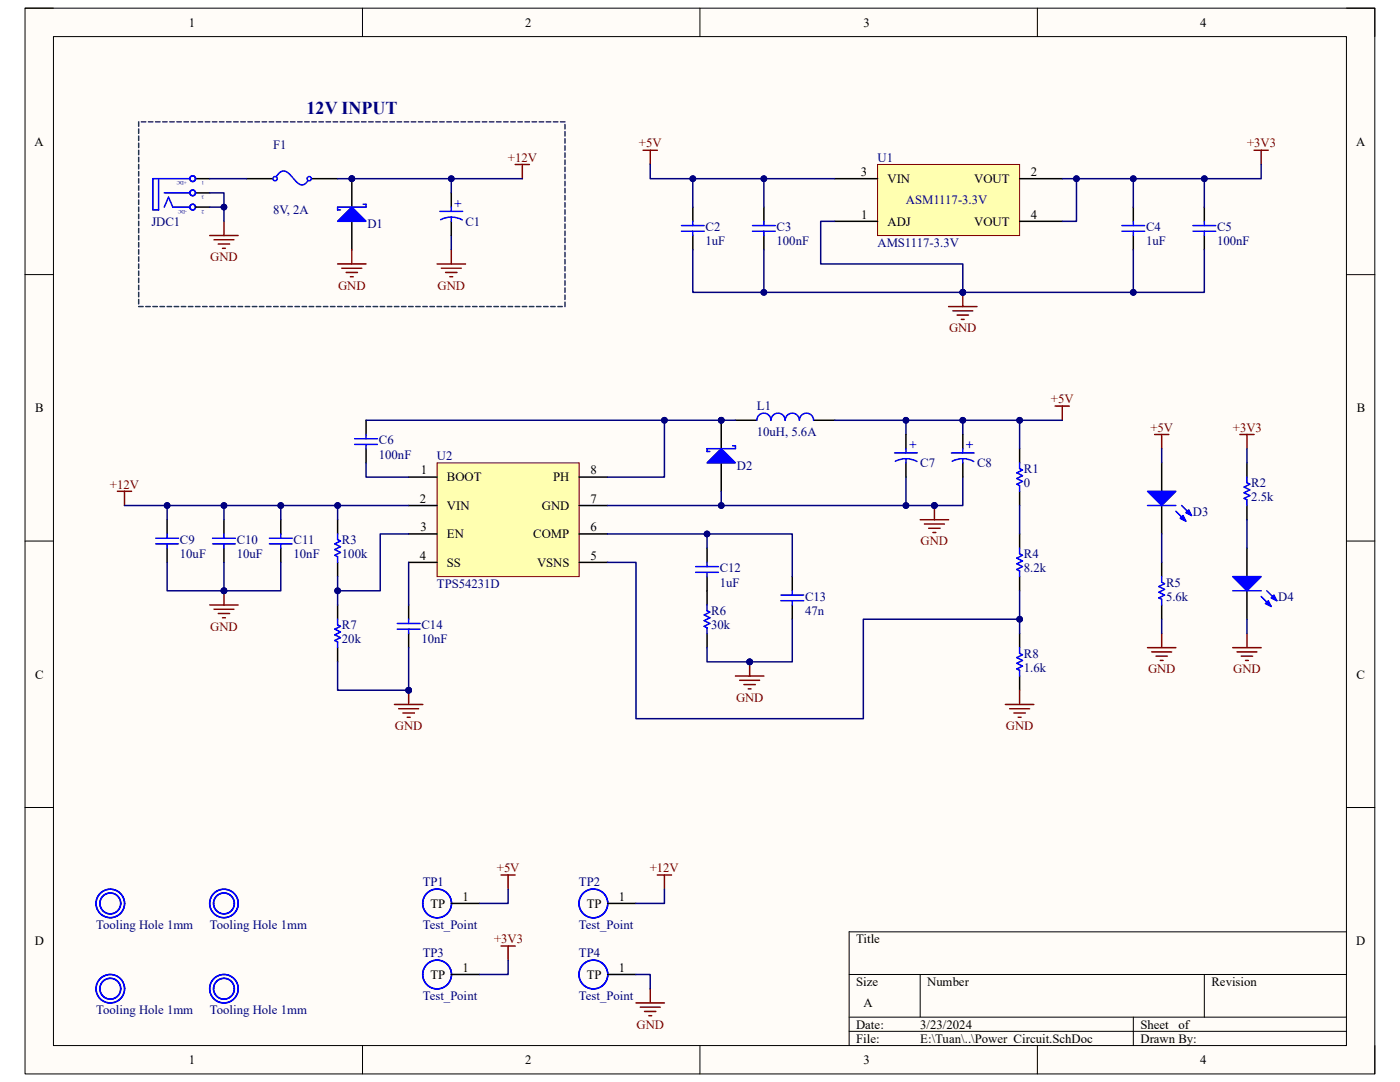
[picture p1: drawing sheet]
<svg xmlns="http://www.w3.org/2000/svg" width="279mm" height="216mm" viewBox="0 0 279 216" stroke-linecap="round" stroke-linejoin="round" font-family="sans-serif">
<defs><g id="words">
<text font-size="3.6" fill="#000080" x="61.2" y="22.7">12V INPUT</text>
<g font-size="2.5">
<text x="37.7" y="5.3">1</text>
<text x="104.8" y="5.3">2</text>
<text x="172.3" y="5.3">3</text>
<text x="239.5" y="5.3">4</text>
<text x="6.9" y="29.1">A</text>
<text x="270.6" y="29.1">A</text>
<text x="171.8" y="35.1">3</text>
<text x="205.7" y="35.1">2</text>
<text x="177.1" y="36.5">VIN</text>
<text x="194.4" y="36.5">VOUT</text>
<text x="171.9" y="43.6">1</text>
<text x="177.1" y="45">ADJ</text>
<text x="194.4" y="45">VOUT</text>
<text x="205.7" y="43.6">4</text>
<text x="7" y="82.3">B</text>
<text x="270.8" y="82.3">B</text>
<text x="84" y="94.7">1</text>
<text x="117.9" y="94.7">8</text>
<text x="83.8" y="100.3">2</text>
<text x="89.2" y="96.1">BOOT</text>
<text x="89.2" y="101.7">VIN</text>
<text x="108.2" y="101.7">GND</text>
<text x="110.4" y="96.1">PH</text>
<text x="117.9" y="100.3">7</text>
<text x="83.9" y="106">3</text>
<text x="89.2" y="107.4">EN</text>
<text x="106.4" y="107.4">COMP</text>
<text x="117.9" y="106">6</text>
<text x="83.8" y="111.7">4</text>
<text x="89.2" y="113.1">SS</text>
<text x="107.2" y="113.1">VSNS</text>
<text x="117.9" y="111.7">5</text>
<text x="7" y="135.4">C</text>
<text x="270.7" y="135.4">C</text>
<text x="92.3" y="179.7">1</text>
<text x="123.5" y="179.7">1</text>
<text x="85.9" y="181.1">TP</text>
<text x="117.1" y="181.1">TP</text>
<text x="6.9" y="188.6">D</text>
<text x="170.9" y="188.2">Title</text>
<text x="270.7" y="188.6">D</text>
<text x="85.9" y="195.3">TP</text>
<text x="92.3" y="193.9">1</text>
<text x="117.1" y="195.3">TP</text>
<text x="123.5" y="193.9">1</text>
<text x="170.9" y="196.7">Size</text>
<text x="185" y="196.7">Number</text>
<text x="241.8" y="196.7">Revision</text>
<text x="172.3" y="201">A</text>
<text x="170.9" y="205.2">Date:</text>
<text x="170.9" y="208.1">File:</text>
<text x="183.6" y="205.2">3/23/2024</text>
<text x="183.7" y="208.1">E:\Tuan\..\Power_Circuit.SchDoc</text>
<text x="227.6" y="205.2">Sheet</text>
<text x="227.6" y="208.1">Drawn By:</text>
<text x="235.2" y="205.2">of</text>
<text x="37.7" y="212.3">1</text>
<text x="104.8" y="212.3">2</text>
<text x="172.3" y="212.3">3</text>
<text x="239.5" y="212.3">4</text>
</g>
<g font-size="2.5" fill="#000080">
<text x="54.5" y="29.7">F1</text>
<text x="175.1" y="32.3">U1</text>
<text x="180.8" y="40.8">ASM1117-3.3V</text>
<text x="30.2" y="45">JDC1</text>
<text x="54.5" y="42.8">8V, 2A</text>
<text x="73.3" y="45.6">D1</text>
<text x="92.9" y="45">C1</text>
<text x="140.8" y="46.1">C2</text>
<text x="155" y="46.1">C3</text>
<text x="228.7" y="46.1">C4</text>
<text x="242.9" y="46.1">C5</text>
<text x="140.8" y="49">1uF</text>
<text x="155" y="49">100nF</text>
<text x="175.1" y="49.3">AMS1117-3.3V</text>
<text x="228.7" y="49">1uF</text>
<text x="242.9" y="49">100nF</text>
<text x="151" y="81.9">L1</text>
<text x="75.6" y="88.7">C6</text>
<text x="151" y="87">10uH, 5.6A</text>
<text x="75.6" y="91.5">100nF</text>
<text x="87.2" y="91.8">U2</text>
<text x="147.1" y="93.8">D2</text>
<text x="183.6" y="93.2">C7</text>
<text x="195" y="93.2">C8</text>
<text x="204.3" y="94.4">R1</text>
<text x="204.3" y="97.2">0</text>
<text x="249.7" y="97.2">R2</text>
<text x="249.7" y="100">2.5k</text>
<text x="238.1" y="102.9">D3</text>
<text x="35.9" y="108.5">C9</text>
<text x="35.9" y="111.4">10uF</text>
<text x="47.2" y="108.5">C10</text>
<text x="47.2" y="111.4">10uF</text>
<text x="58.6" y="108.5">C11</text>
<text x="58.6" y="111.4">10nF</text>
<text x="68.2" y="108.5">R3</text>
<text x="68.2" y="111.4">100k</text>
<text x="204.3" y="111.4">R4</text>
<text x="87.2" y="117.3">TPS54231D</text>
<text x="143.6" y="114.2">C12</text>
<text x="143.6" y="117.1">1uF</text>
<text x="160.7" y="119.9">C13</text>
<text x="204.3" y="114.2">8.2k</text>
<text x="232.7" y="117.1">R5</text>
<text x="232.7" y="119.9">5.6k</text>
<text x="255.1" y="119.9">D4</text>
<text x="68.2" y="125.6">R7</text>
<text x="84.1" y="125.6">C14</text>
<text x="141.9" y="122.7">R6</text>
<text x="141.9" y="125.6">30k</text>
<text x="160.7" y="122.7">47n</text>
<text x="68.2" y="128.4">20k</text>
<text x="84.1" y="128.4">10nF</text>
<text x="204.3" y="131.2">R8</text>
<text x="204.3" y="134.1">1.6k</text>
<text x="84.4" y="176.8">TP1</text>
<text x="115.5" y="176.8">TP2</text>
<text x="19.2" y="185.4">Tooling Hole 1mm</text>
<text x="41.9" y="185.4">Tooling Hole 1mm</text>
<text x="84.4" y="185.4">Test_Point</text>
<text x="115.5" y="185.4">Test_Point</text>
<text x="84.4" y="191">TP3</text>
<text x="115.5" y="191">TP4</text>
<text x="19.2" y="202.4">Tooling Hole 1mm</text>
<text x="41.9" y="202.4">Tooling Hole 1mm</text>
<text x="84.4" y="199.6">Test_Point</text>
<text x="115.5" y="199.6">Test_Point</text>
</g>
<g font-size="2.5" fill="#800000">
<text x="127.5" y="29.4">+5V</text>
<text x="248.9" y="29.4">+3V3</text>
<text x="101.3" y="32.3">+12V</text>
<text x="42" y="52.1">GND</text>
<text x="67.5" y="57.8">GND</text>
<text x="87.3" y="57.8">GND</text>
<text x="189.4" y="66.3">GND</text>
<text x="209.7" y="80.5">+5V</text>
<text x="229.6" y="86.1">+5V</text>
<text x="246" y="86.1">+3V3</text>
<text x="21.9" y="97.5">+12V</text>
<text x="183.7" y="108.8">GND</text>
<text x="42" y="125.9">GND</text>
<text x="229.1" y="134.4">GND</text>
<text x="246.1" y="134.4">GND</text>
<text x="146.9" y="140">GND</text>
<text x="78.8" y="145.7">GND</text>
<text x="200.7" y="145.7">GND</text>
<text x="99.1" y="174">+5V</text>
<text x="129.7" y="174">+12V</text>
<text x="98.6" y="188.2">+3V3</text>
<text x="127" y="205.2">GND</text>
</g>
<g font-size="2.5" fill="#00f">
<text x="90.6" y="39.9" transform="rotate(90 90.6 39.9)">+</text>
<text x="181.4" y="88.1" transform="rotate(90 181.4 88.1)">+</text>
<text x="192.7" y="88.1" transform="rotate(90 192.7 88.1)">+</text>
</g>
<g font-size="1" fill="#000080">
<text x="37.3" y="36.2" transform="rotate(-180 37.3 36.2)">+DC</text>
<text x="37.3" y="41.8" transform="rotate(-180 37.3 41.8)">-DC</text>
<text x="40.7" y="36.2" transform="rotate(-180 40.7 36.2)">1</text>
<text x="40.7" y="41.8" transform="rotate(-180 40.7 41.8)">2</text>
<text x="40.7" y="39" transform="rotate(-180 40.7 39)">3</text>
</g>
</g></defs>
<path d="M5 1.6h269.4v212.7h-269.4z" fill-rule="evenodd" fill="#fffcf8"/>
<path d="M5 1.6h269.4v212.7h-269.4z" fill="none" stroke="#000" stroke-width=".2"/>
<path d="M10.7 7.3h258v201.3h-258z" fill-rule="evenodd" fill="#fffcf8"/>
<g fill="none" stroke="#000" stroke-width=".2">
<path d="M5 1.6h5.7M10.7 7.3h258v201.3h-258zM72.3 1.6v5.7M139.7 1.6v5.7M207 1.6v5.7M268.7 1.6h5.7v5.7M5 54.8h5.7M268.7 54.8h5.7M5 108h5.7M268.7 108h5.7M5 161.1h5.7M268.7 161.1h5.7"/>
<path d="M169.5 194.4h99.2M183.6 194.4v8.6M240.3 194.4v8.6M268.7 185.9h-99.2v22.7M72.3 208.6v5.7M139.7 208.6v5.7M169.5 203h99.2M169.5 205.8h99.2M207 208.6v5.7M226.2 203v5.6M274.4 208.6v5.7"/>
</g>
<g fill="none" stroke="#073763" stroke-width=".3">
<path d="M27.7 24.3v.9M27.7 25.7v.9M27.7 27.1v.9M27.7 28.6v.8M27.7 30v.9M27.7 31.4v.9M27.7 32.8v.9M27.7 34.2v.9M27.7 35.7v.8M27.7 37.1v.9M27.7 38.5v.9M27.7 39.9v.9"/>
<path d="M28.2 24.3h.9M29.6 24.3h.9M31 24.3h.9M32.5 24.3h.9M33.9 24.3h.9M35.3 24.3h.9M36.7 24.3h.9M38.1 24.3h.9M39.6 24.3h.8M41 24.3h.9M42.4 24.3h.9M43.8 24.3h.9"/>
<path d="M45.2 24.3h.9M46.6 24.3h.9M48.1 24.3h.8M49.5 24.3h.9M50.9 24.3h.9M52.3 24.3h.9M53.7 24.3h.9M55.1 24.3h.9M56.6 24.3h.9M58 24.3h.9M59.4 24.3h.9M60.8 24.3h.9"/>
<path d="M62.2 24.3h.9M63.7 24.3h.8M65.1 24.3h.9M66.5 24.3h.9M67.9 24.3h.9M69.3 24.3h.9M70.7 24.3h.9M72.2 24.3h.8M73.6 24.3h.9M75 24.3h.9M76.4 24.3h.9M77.8 24.3h.9"/>
<path d="M79.3 24.3h.8M80.7 24.3h.9M82.1 24.3h.9M83.5 24.3h.9M84.9 24.3h.9M86.3 24.3h.9M87.8 24.3h.8M89.2 24.3h.9M90.6 24.3h.9M92 24.3h.9M93.4 24.3h.9M94.8 24.3h.9"/>
<path d="M96.3 24.3h.8M97.7 24.3h.9M99.1 24.3h.9M100.5 24.3h.9M101.9 24.3h.9M103.4 24.3h.8M104.8 24.3h.9M106.2 24.3h.9M107.6 24.3h.9M109 24.3h.9M110.4 24.3h.9M111.9 24.3h.8"/>
<path d="M112.7 24.8v.9M112.7 26.3v.8M112.7 27.7v.9M112.7 29.1v.9M112.7 30.5v.9M112.7 31.9v.9M112.7 33.3v.9M112.7 34.8v.9M112.7 36.2v.9M112.7 37.6v.9M112.7 39v.9M27.7 41.3v.9"/>
<path d="M27.7 42.7v.9M27.7 44.2v.8M27.7 45.6v.9M27.7 47v.9M27.7 48.4v.9M27.7 49.8v.9M27.7 51.2v.9M27.7 52.7v.9M27.7 54.1v.9M27.7 55.5v.9M27.7 56.9v.9M27.7 58.3v.9"/>
<path d="M27.7 59.8v.8M112.7 40.4v.9M112.7 41.9v.8M112.7 43.3v.9M112.7 44.7v.9M112.7 46.1v.9M112.7 47.5v.9M112.7 48.9v.9M112.7 50.4v.8M112.7 51.8v.9M112.7 53.2v.9M112.7 54.6v.9"/>
<path d="M112.7 56v.9M112.7 57.5v.8M112.7 58.9v.9M27.7 61.2h.9M29.1 61.2h.9M30.5 61.2h.9M31.9 61.2h.9M33.4 61.2h.8M34.8 61.2h.9M36.2 61.2h.9M37.6 61.2h.9M39 61.2h.9"/>
<path d="M40.4 61.2h.9M41.9 61.2h.8M43.3 61.2h.9M44.7 61.2h.9M46.1 61.2h.9M47.5 61.2h.9M48.9 61.2h.9M50.4 61.2h.8M51.8 61.2h.9M53.2 61.2h.9M54.6 61.2h.9M56 61.2h.9"/>
<path d="M57.5 61.2h.8M58.9 61.2h.9M60.3 61.2h.9M61.7 61.2h.9M63.1 61.2h.9M64.5 61.2h.9M66 61.2h.8M67.4 61.2h.9M68.8 61.2h.9M70.2 61.2h.9M71.6 61.2h.9M73 61.2h.9"/>
<path d="M74.5 61.2h.9M75.9 61.2h.9M77.3 61.2h.9M78.7 61.2h.9M80.1 61.2h.9M81.6 61.2h.8M83 61.2h.9M84.4 61.2h.9M85.8 61.2h.9M87.2 61.2h.9M88.6 61.2h.9M90.1 61.2h.8"/>
<path d="M91.5 61.2h.9M92.9 61.2h.9M94.3 61.2h.9M95.7 61.2h.9M97.1 61.2h.9M98.6 61.2h.9M100 61.2h.9M101.4 61.2h.9M102.8 61.2h.9M104.2 61.2h.9M105.7 61.2h.8M107.1 61.2h.9"/>
<path d="M108.5 61.2h.9M109.9 61.2h.9M111.3 61.2h.9M112.7 60.3v.9"/>
</g>
<path d="M39 35.7h2.9M39 38.5h2.9M49.2 35.7h5.7M61.7 35.7h5.7M39 41.3h2.9" fill="none" stroke="#000" stroke-width=".3"/>
<g fill="none" stroke="#00f" stroke-width=".3">
<path d="M31.6 35.7v6.2h-1.1v-6.2h7.4M32.8 38.5h5.1M54.9 35.7a1.87 1.87 0 0 1 2.1-1.5l.6 .4 1 1.1a2.12 2.12 0 0 0 2 1.2l.6-.6 .5-.6M32.8 41.3l.8-2 .9 2h3.4"/>
<circle cx="38.5" cy="35.7" r=".57"/>
<circle cx="38.5" cy="38.5" r=".57"/>
<circle cx="38.5" cy="41.3" r=".57"/>
</g>
<circle cx="54.9" cy="35.7" r=".43" fill="#fff"/>
<circle cx="54.9" cy="35.7" r=".43" fill="none" stroke="#00f" stroke-width=".3"/>
<circle cx="61.7" cy="35.7" r=".43" fill="#fff"/>
<circle cx="61.7" cy="35.7" r=".43" fill="none" stroke="#00f" stroke-width=".3"/>
<path d="M102.8 32.8h2.9M104.2 32.8v2.9M87.2 52.7h5.7M88.1 53.5h3.9M88.9 54.4h2.3M89.8 55.2h.5M90.1 49.8v2.9" fill="none" stroke="#800000" stroke-width=".3"/>
<path d="M175.1 32.8h28.4v14.2h-28.4z" fill-rule="evenodd" fill="#ffffb0"/>
<path d="M175.1 32.8h28.4v14.2h-28.4z" fill="none" stroke="#800000" stroke-width=".2"/>
<path d="M166.6 35.7h8.5M203.5 35.7h8.5M138.3 41.3v2.9M138.3 47v2.8M152.4 41.3v2.9M152.4 47v2.8M166.6 44.2h8.5M203.5 44.2h8.5M226.2 41.3v2.9M226.2 47v2.8M240.3 41.3v2.9M240.3 47v2.8" fill="none" stroke="#000" stroke-width=".3"/>
<path d="M128.3 30h2.9M129.8 30v2.8M250.3 30h2.8M251.7 30v2.8M192.2 58.3v2.9M189.3 61.2h5.7M190.2 62h3.9M191 62.9h2.3M191.9 63.7h.5" fill="none" stroke="#800000" stroke-width=".3"/>
<g fill="none" stroke="#00f" stroke-width=".3">
<path d="M136 45h4.5M136 46.1h4.5M138.3 44.2v.8M138.3 46.1v.9M150.2 45h4.5M150.2 46.1h4.5M152.4 44.2v.8M152.4 46.1v.9M223.9 45h4.5M223.9 46.1h4.5M226.2 44.2v.8M226.2 46.1v.9"/>
<path d="M238.1 45h4.5M238.1 46.1h4.5M240.3 44.2v.8M240.3 46.1v.9"/>
</g>
<circle cx="192.1" cy="58.3" r=".57" fill="#000080"/>
<circle cx="192.1" cy="58.3" r=".57" fill="none" stroke="#000080" stroke-width=".2"/>
<path d="M87.2 92.4h28.4v22.7h-28.4z" fill-rule="evenodd" fill="#ffffb0"/>
<path d="M87.2 92.4h28.4v22.7h-28.4z" fill="none" stroke="#800000" stroke-width=".2"/>
<g fill="none" stroke="#000" stroke-width=".3">
<path d="M81.6 95.2h5.6M115.6 95.2h5.7M33.4 103.7v2.8M33.4 109.4v2.8M44.7 103.7v2.8M44.7 109.4v2.8M56 103.7v2.8M56 109.4v2.8M81.6 100.9h5.6M81.6 106.5h5.6M81.6 112.2h5.6M115.6 100.9h5.7"/>
<path d="M115.6 106.5h5.7M115.6 112.2h5.7"/>
</g>
<path d="M31.1 107.4h4.5M31.1 108.5h4.5M33.4 106.5v.9M33.4 108.5v.9M42.4 107.4h4.6M42.4 108.5h4.6M44.7 106.5v.9M44.7 108.5v.9M53.8 107.4h4.5M53.8 108.5h4.5M56 106.5v.9M56 108.5v.9" fill="none" stroke="#00f" stroke-width=".3"/>
<path d="M23.4 98h2.9M24.8 98v2.9M44.7 117.9v2.8M41.9 120.7h5.6M42.7 121.6h4M43.6 122.4h2.2M44.4 123.3h.6" fill="none" stroke="#800000" stroke-width=".3"/>
<circle cx="44.7" cy="117.9" r=".57" fill="#000080"/>
<circle cx="44.7" cy="117.9" r=".57" fill="none" stroke="#000080" stroke-width=".2"/>
<path d="M67.4 103.7v2.8M67.4 112.2v2.9M67.4 120.7v2.9M67.4 129.2v2.9" fill="none" stroke="#000" stroke-width=".3"/>
<path d="M67.4 106.5v1.2l.5 .3-1.1 .5 1.1 .6-1.1 .6 1.1 .5-1.1 .6 .6 .3v1.1M67.4 123.6v1.1l.5 .3-1.1 .5 1.1 .6-1.1 .6 1.1 .5-1.1 .6 .6 .3v1.1" fill="none" stroke="#00f" stroke-width=".3"/>
<path d="M81.6 137.7v2.9M78.7 140.6h5.7M79.6 141.4h3.9M80.4 142.3h2.3M81.3 143.1h.5" fill="none" stroke="#800000" stroke-width=".3"/>
<circle cx="81.6" cy="137.7" r=".57" fill="#000080"/>
<circle cx="81.6" cy="137.7" r=".57" fill="none" stroke="#000080" stroke-width=".2"/>
<path d="M73.1 83.9v2.8M73.1 89.5v2.9M81.6 120.7v2.9M81.6 126.4v2.8M203.5 126.4v2.8M203.5 134.9v2.8" fill="none" stroke="#000" stroke-width=".3"/>
<path d="M70.8 87.5h4.5M70.8 88.7h4.5M73.1 86.7v.8M73.1 88.7v.8M79.3 124.4h4.5M79.3 125.5h4.5M81.6 123.6v.8M81.6 125.5v.9M203.5 129.2v1.2l.6 .3-1.2 .5 1.2 .6-1.2 .5 1.2 .6-1.2 .6 .6 .3v1.1" fill="none" stroke="#00f" stroke-width=".3"/>
<circle cx="143.9" cy="83.9" r=".57" fill="#000080"/>
<circle cx="143.9" cy="83.9" r=".57" fill="none" stroke="#000080" stroke-width=".2"/>
<path d="M143.9 83.9v5.6M143.9 92.4v5.6" fill="none" stroke="#000" stroke-width=".3"/>
<circle cx="143.9" cy="83.9" r=".57" fill="#000080"/>
<circle cx="143.9" cy="83.9" r=".57" fill="none" stroke="#000080" stroke-width=".2"/>
<path d="M141.1 92.4l2.8-2.9 2.9 2.9z" fill="#00f"/>
<path d="M141.1 92.4l2.8-2.9 2.9 2.9zM146.2 89h.6v.5h-5.7v.6h.6" fill="none" stroke="#00f" stroke-width=".3"/>
<path d="M183.6 103.7h5.7M184.5 104.6h4M185.3 105.4h2.3M186.2 106.3h.6M186.5 100.9v2.8" fill="none" stroke="#800000" stroke-width=".3"/>
<circle cx="186.5" cy="100.9" r=".57" fill="#000080"/>
<circle cx="186.5" cy="100.9" r=".57" fill="none" stroke="#000080" stroke-width=".2"/>
<path d="M210.6 81h2.8M212 81v2.9M146.8 134.9h5.6M147.6 135.7h4M148.5 136.6h2.2M149.3 137.5h.6M149.6 132.1v2.8" fill="none" stroke="#800000" stroke-width=".3"/>
<path d="M141.1 109.4v2.8M141.1 115.1v5.6M158.1 115.1v2.8M141.1 126.4v2.8M158.1 120.7v2.9" fill="none" stroke="#000" stroke-width=".3"/>
<path d="M138.8 114.2h4.6M138.8 113.1h4.6M141.1 112.2v.9M141.1 114.2v.9M155.9 118.7h4.5M155.9 119.9h4.5M158.1 117.9v.8M158.1 119.9v.8M141.1 120.7v1.2l.6 .2-1.2 .6 1.2 .6-1.2 .5 1.2 .6-1.2 .6 .6 .3v1.1" fill="none" stroke="#00f" stroke-width=".3"/>
<circle cx="149.6" cy="132.1" r=".57" fill="#000080"/>
<circle cx="149.6" cy="132.1" r=".57" fill="none" stroke="#000080" stroke-width=".2"/>
<g fill="none" stroke="#000" stroke-width=".3">
<path d="M146.8 83.9h4.2M162.4 83.9h4.2M203.5 89.5v2.9M203.5 98v2.9M248.9 92.4v2.8M203.5 106.5v2.9M203.5 115.1v2.8M231.8 112.2v2.9M248.9 100.9v2.8M248.9 109.4v5.7M248.9 117.9v5.7M231.8 120.7v2.9"/>
<path d="M90.1 180.3h5.6M90.1 194.4h5.6M121.3 180.3h5.6M121.3 194.4h5.6"/>
</g>
<g fill="none" stroke="#00f" stroke-width=".3">
<path d="M151 83.9a1.42 1.42 0 0 1 1.5-1.5 1.42 1.42 0 0 1 1.4 1.5 1.42 1.42 0 0 1 1.4-1.5 1.42 1.42 0 0 1 1.4 1.5 1.42 1.42 0 0 1 1-1.4 1.42 1.42 0 0 1 1.6 .5l.2 .9a1.42 1.42 0 0 1 1-1.4 1.42 1.42 0 0 1 1.6 .5l.3 .9M203.5 92.4v1.1l.6 .3-1.2 .6 1.2 .5-1.2 .6 1.2 .6-1.2 .5 .6 .3v1.1M248.9 95.2v1.1l.5 .3-1.1 .6 1.1 .6-1.1 .5 1.1 .6-1.1 .6 .6 .2v1.2M203.5 109.4v1.1l.6 .3-1.2 .6 1.2 .5-1.2 .6 1.2 .6-1.2 .5 .6 .3v1.2M231.8 115.1v1.1l.6 .3-1.1 .5 1.1 .6-1.1 .6 1.1 .5-1.1 .6 .5 .3v1.1"/>
<circle cx="22" cy="197.3" r="2.08"/>
<circle cx="22" cy="180.3" r="2.08"/>
<circle cx="22" cy="197.3" r="2.84"/>
<circle cx="22" cy="180.3" r="2.84"/>
<circle cx="22" cy="180.3" r="2.85"/>
<circle cx="22" cy="197.3" r="2.85"/>
<circle cx="44.7" cy="197.3" r="2.08"/>
<circle cx="44.7" cy="180.3" r="2.08"/>
<circle cx="44.7" cy="180.3" r="2.85"/>
<circle cx="44.7" cy="197.3" r="2.85"/>
<circle cx="87.2" cy="180.3" r="2.87"/>
<circle cx="87.2" cy="194.5" r="2.87"/>
<circle cx="118.4" cy="194.5" r="2.87"/>
<circle cx="118.4" cy="180.3" r="2.87"/>
</g>
<g fill="none" stroke="#800000" stroke-width=".3">
<path d="M230.4 86.7h2.9M231.8 86.7v2.8M247.4 86.7h2.9M248.9 86.7v2.8M203.5 137.7v2.9M200.6 140.6h5.7M201.5 141.4h4M202.4 142.3h2.2M203.2 143.1h.6M100 174.6h2.8M101.4 174.6v2.8M131.2 174.6h2.8"/>
<path d="M132.6 174.6v2.8M100 188.8h2.8M101.4 188.8v2.8M129.8 197.3v2.8M126.9 200.1h5.7M127.8 201h4M128.6 201.8h2.3M129.5 202.7h.5"/>
</g>
<path d="M246 115.1h5.7l-2.8 2.8z" fill="#00f"/>
<path d="M246 115.1h5.7l-2.8 2.8zM251.7 119l2 2M252.8 117.9l2 2" fill="none" stroke="#00f" stroke-width=".3"/>
<path d="M252.5 120.4l.6-.5 .6 1.1z" fill="#00f"/>
<path d="M252.5 120.4l.6-.5 .6 1.1z" fill="none" stroke="#00f" stroke-width=".3"/>
<path d="M254.2 118.7l.6 1.2-1.1-.6z" fill="#00f"/>
<path d="M246 117.9h5.7M254.2 118.7l.6 1.2-1.1-.6z" fill="none" stroke="#00f" stroke-width=".3"/>
<path d="M231.8 92.4v5.6M231.8 100.9v5.6" fill="none" stroke="#000" stroke-width=".3"/>
<path d="M229 98h5.7l-2.9 2.9z" fill="#00f"/>
<path d="M229 98h5.7l-2.9 2.9zM234.7 102l2 2M235.8 100.9l2 2" fill="none" stroke="#00f" stroke-width=".3"/>
<path d="M236.1 102.9l.6 1.1-1.2-.6z" fill="#00f"/>
<path d="M236.1 102.9l.6 1.1-1.2-.6z" fill="none" stroke="#00f" stroke-width=".3"/>
<path d="M236.7 102.3l.5-.6 .6 1.2z" fill="#00f"/>
<path d="M229 100.9h5.7M236.7 102.3l.5-.6 .6 1.2z" fill="none" stroke="#00f" stroke-width=".3"/>
<g fill="none" stroke="#800000" stroke-width=".3">
<path d="M41.9 47h5.6M42.7 47.8h4M43.6 48.7h2.2M44.4 49.5h.6M44.7 44.2v2.8M229 129.2h5.7M229.9 130.1h3.9M230.7 130.9h2.3M231.6 131.8h.5M231.8 126.4v2.8M246 129.2h5.7M246.9 130.1h3.9"/>
<path d="M247.7 130.9h2.3M248.6 131.8h.5M248.9 126.4v2.8"/>
</g>
<circle cx="70.2" cy="35.7" r=".57" fill="#000080"/>
<circle cx="70.2" cy="35.7" r=".57" fill="none" stroke="#000080" stroke-width=".2"/>
<path d="M70.2 35.7v5.6M70.2 44.2v5.6" fill="none" stroke="#000" stroke-width=".3"/>
<circle cx="70.2" cy="35.7" r=".57" fill="#000080"/>
<circle cx="70.2" cy="35.7" r=".57" fill="none" stroke="#000080" stroke-width=".2"/>
<path d="M67.4 44.2l2.8-2.9 2.8 2.9z" fill="#00f"/>
<path d="M67.4 44.2l2.8-2.9 2.8 2.9zM72.5 40.8h.5v.5h-5.6v.6h.5" fill="none" stroke="#00f" stroke-width=".3"/>
<path d="M41.9 35.7h7.3M251.7 32.8v2.9h-39.7M90.1 47v2.8" fill="none" stroke="#000080" stroke-width=".3"/>
<circle cx="214.8" cy="35.7" r=".57" fill="#000080"/>
<circle cx="214.8" cy="35.7" r=".57" fill="none" stroke="#000080" stroke-width=".2"/>
<circle cx="226.2" cy="35.7" r=".57" fill="#000080"/>
<circle cx="226.2" cy="35.7" r=".57" fill="none" stroke="#000080" stroke-width=".2"/>
<circle cx="240.4" cy="35.7" r=".57" fill="#000080"/>
<circle cx="240.4" cy="35.7" r=".57" fill="none" stroke="#000080" stroke-width=".2"/>
<path d="M214.8 35.7v8.5h-2.8" fill="none" stroke="#000080" stroke-width=".3"/>
<circle cx="214.8" cy="35.7" r=".57" fill="#000080"/>
<circle cx="214.8" cy="35.7" r=".57" fill="none" stroke="#000080" stroke-width=".2"/>
<path d="M152.4 35.7v5.6" fill="none" stroke="#000080" stroke-width=".3"/>
<circle cx="152.4" cy="35.7" r=".57" fill="#000080"/>
<circle cx="152.4" cy="35.7" r=".57" fill="none" stroke="#000080" stroke-width=".2"/>
<path d="M138.3 35.7v5.6" fill="none" stroke="#000080" stroke-width=".3"/>
<circle cx="138.3" cy="35.7" r=".57" fill="#000080"/>
<circle cx="138.3" cy="35.7" r=".57" fill="none" stroke="#000080" stroke-width=".2"/>
<path d="M226.2 35.7v5.6" fill="none" stroke="#000080" stroke-width=".3"/>
<circle cx="226.2" cy="35.7" r=".57" fill="#000080"/>
<circle cx="226.2" cy="35.7" r=".57" fill="none" stroke="#000080" stroke-width=".2"/>
<path d="M240.3 35.7v5.6" fill="none" stroke="#000080" stroke-width=".3"/>
<circle cx="240.4" cy="35.7" r=".57" fill="#000080"/>
<circle cx="240.4" cy="35.7" r=".57" fill="none" stroke="#000080" stroke-width=".2"/>
<path d="M166.6 44.2h-2.8v8.5h28.4v5.6" fill="none" stroke="#000080" stroke-width=".3"/>
<circle cx="192.1" cy="58.3" r=".57" fill="#000080"/>
<circle cx="192.1" cy="58.3" r=".57" fill="none" stroke="#000080" stroke-width=".2"/>
<path d="M138.3 49.8v8.5h14.1" fill="none" stroke="#000080" stroke-width=".3"/>
<circle cx="152.4" cy="58.3" r=".57" fill="#000080"/>
<circle cx="152.4" cy="58.3" r=".57" fill="none" stroke="#000080" stroke-width=".2"/>
<path d="M152.5 49.8v8.5h39.7" fill="none" stroke="#000080" stroke-width=".3"/>
<circle cx="152.4" cy="58.3" r=".57" fill="#000080"/>
<circle cx="152.4" cy="58.3" r=".57" fill="none" stroke="#000080" stroke-width=".2"/>
<circle cx="192.1" cy="58.3" r=".57" fill="#000080"/>
<circle cx="192.1" cy="58.3" r=".57" fill="none" stroke="#000080" stroke-width=".2"/>
<path d="M226.2 49.8v8.5h-34" fill="none" stroke="#000080" stroke-width=".3"/>
<circle cx="226.2" cy="58.3" r=".57" fill="#000080"/>
<circle cx="226.2" cy="58.3" r=".57" fill="none" stroke="#000080" stroke-width=".2"/>
<circle cx="192.1" cy="58.3" r=".57" fill="#000080"/>
<circle cx="192.1" cy="58.3" r=".57" fill="none" stroke="#000080" stroke-width=".2"/>
<path d="M240.3 49.8v8.5h-14.1" fill="none" stroke="#000080" stroke-width=".3"/>
<circle cx="226.2" cy="58.3" r=".57" fill="#000080"/>
<circle cx="226.2" cy="58.3" r=".57" fill="none" stroke="#000080" stroke-width=".2"/>
<path d="M33.4 100.9v2.8" fill="none" stroke="#000080" stroke-width=".3"/>
<circle cx="33.4" cy="100.9" r=".57" fill="#000080"/>
<circle cx="33.4" cy="100.9" r=".57" fill="none" stroke="#000080" stroke-width=".2"/>
<path d="M44.7 100.9v2.8" fill="none" stroke="#000080" stroke-width=".3"/>
<circle cx="44.7" cy="100.9" r=".57" fill="#000080"/>
<circle cx="44.7" cy="100.9" r=".57" fill="none" stroke="#000080" stroke-width=".2"/>
<path d="M56 100.9v2.8" fill="none" stroke="#000080" stroke-width=".3"/>
<circle cx="56" cy="100.9" r=".57" fill="#000080"/>
<circle cx="56" cy="100.9" r=".57" fill="none" stroke="#000080" stroke-width=".2"/>
<path d="M33.4 112.2v5.7h11.3" fill="none" stroke="#000080" stroke-width=".3"/>
<circle cx="44.7" cy="117.9" r=".57" fill="#000080"/>
<circle cx="44.7" cy="117.9" r=".57" fill="none" stroke="#000080" stroke-width=".2"/>
<path d="M44.7 112.2v5.7" fill="none" stroke="#000080" stroke-width=".3"/>
<circle cx="44.7" cy="117.9" r=".57" fill="#000080"/>
<circle cx="44.7" cy="117.9" r=".57" fill="none" stroke="#000080" stroke-width=".2"/>
<path d="M56 112.2v5.7h-11.3" fill="none" stroke="#000080" stroke-width=".3"/>
<circle cx="44.7" cy="117.9" r=".57" fill="#000080"/>
<circle cx="44.7" cy="117.9" r=".57" fill="none" stroke="#000080" stroke-width=".2"/>
<path d="M67.4 100.9v2.8" fill="none" stroke="#000080" stroke-width=".3"/>
<circle cx="67.4" cy="100.9" r=".57" fill="#000080"/>
<circle cx="67.4" cy="100.9" r=".57" fill="none" stroke="#000080" stroke-width=".2"/>
<path d="M67.4 115.1v5.6" fill="none" stroke="#000080" stroke-width=".3"/>
<circle cx="67.4" cy="117.9" r=".57" fill="#000080"/>
<circle cx="67.4" cy="117.9" r=".57" fill="none" stroke="#000080" stroke-width=".2"/>
<path d="M81.6 106.5h-5.7v11.4h-8.5" fill="none" stroke="#000080" stroke-width=".3"/>
<circle cx="67.4" cy="117.9" r=".57" fill="#000080"/>
<circle cx="67.4" cy="117.9" r=".57" fill="none" stroke="#000080" stroke-width=".2"/>
<path d="M67.4 132.1v5.6h14.2" fill="none" stroke="#000080" stroke-width=".3"/>
<circle cx="81.6" cy="137.7" r=".57" fill="#000080"/>
<circle cx="81.6" cy="137.7" r=".57" fill="none" stroke="#000080" stroke-width=".2"/>
<path d="M81.6 112.2v8.5M81.6 129.2v8.5" fill="none" stroke="#000080" stroke-width=".3"/>
<circle cx="81.6" cy="137.7" r=".57" fill="#000080"/>
<circle cx="81.6" cy="137.7" r=".57" fill="none" stroke="#000080" stroke-width=".2"/>
<path d="M143.9 98v2.9h-22.6" fill="none" stroke="#000080" stroke-width=".3"/>
<circle cx="143.9" cy="100.9" r=".57" fill="#000080"/>
<circle cx="143.9" cy="100.9" r=".57" fill="none" stroke="#000080" stroke-width=".2"/>
<path d="M143.9 100.9h42.6" fill="none" stroke="#000080" stroke-width=".3"/>
<circle cx="143.9" cy="100.9" r=".57" fill="#000080"/>
<circle cx="143.9" cy="100.9" r=".57" fill="none" stroke="#000080" stroke-width=".2"/>
<circle cx="180.8" cy="100.9" r=".57" fill="#000080"/>
<circle cx="180.8" cy="100.9" r=".57" fill="none" stroke="#000080" stroke-width=".2"/>
<circle cx="186.5" cy="100.9" r=".57" fill="#000080"/>
<circle cx="186.5" cy="100.9" r=".57" fill="none" stroke="#000080" stroke-width=".2"/>
<path d="M180.8 95.2v5.7" fill="none" stroke="#000080" stroke-width=".3"/>
<circle cx="180.8" cy="100.9" r=".57" fill="#000080"/>
<circle cx="180.8" cy="100.9" r=".57" fill="none" stroke="#000080" stroke-width=".2"/>
<path d="M192.2 95.2v5.7h-5.7" fill="none" stroke="#000080" stroke-width=".3"/>
<circle cx="186.5" cy="100.9" r=".57" fill="#000080"/>
<circle cx="186.5" cy="100.9" r=".57" fill="none" stroke="#000080" stroke-width=".2"/>
<path d="M212 83.9h-31.2v2.8" fill="none" stroke="#000080" stroke-width=".3"/>
<circle cx="180.8" cy="83.9" r=".57" fill="#000080"/>
<circle cx="180.8" cy="83.9" r=".57" fill="none" stroke="#000080" stroke-width=".2"/>
<circle cx="192.1" cy="83.9" r=".57" fill="#000080"/>
<circle cx="192.1" cy="83.9" r=".57" fill="none" stroke="#000080" stroke-width=".2"/>
<circle cx="203.5" cy="83.9" r=".57" fill="#000080"/>
<circle cx="203.5" cy="83.9" r=".57" fill="none" stroke="#000080" stroke-width=".2"/>
<path d="M192.2 83.9v2.8" fill="none" stroke="#000080" stroke-width=".3"/>
<circle cx="192.1" cy="83.9" r=".57" fill="#000080"/>
<circle cx="192.1" cy="83.9" r=".57" fill="none" stroke="#000080" stroke-width=".2"/>
<path d="M121.3 106.5h19.8v2.9" fill="none" stroke="#000080" stroke-width=".3"/>
<circle cx="141.1" cy="106.5" r=".57" fill="#000080"/>
<circle cx="141.1" cy="106.5" r=".57" fill="none" stroke="#000080" stroke-width=".2"/>
<path d="M141.1 106.5h17v8.6" fill="none" stroke="#000080" stroke-width=".3"/>
<circle cx="141.1" cy="106.5" r=".57" fill="#000080"/>
<circle cx="141.1" cy="106.5" r=".57" fill="none" stroke="#000080" stroke-width=".2"/>
<path d="M141.1 129.2v2.9h8.5" fill="none" stroke="#000080" stroke-width=".3"/>
<circle cx="149.6" cy="132.1" r=".57" fill="#000080"/>
<circle cx="149.6" cy="132.1" r=".57" fill="none" stroke="#000080" stroke-width=".2"/>
<path d="M158.1 123.6v8.5h-8.5" fill="none" stroke="#000080" stroke-width=".3"/>
<circle cx="149.6" cy="132.1" r=".57" fill="#000080"/>
<circle cx="149.6" cy="132.1" r=".57" fill="none" stroke="#000080" stroke-width=".2"/>
<path d="M203.5 83.9v5.6" fill="none" stroke="#000080" stroke-width=".3"/>
<circle cx="203.5" cy="83.9" r=".57" fill="#000080"/>
<circle cx="203.5" cy="83.9" r=".57" fill="none" stroke="#000080" stroke-width=".2"/>
<path d="M203.5 117.9v8.5M203.5 100.9v5.6" fill="none" stroke="#000080" stroke-width=".3"/>
<circle cx="203.5" cy="123.6" r=".57" fill="#000080"/>
<circle cx="203.5" cy="123.6" r=".57" fill="none" stroke="#000080" stroke-width=".2"/>
<path d="M121.3 112.2h5.6v31.2h45.4v-19.8h31.2" fill="none" stroke="#000080" stroke-width=".3"/>
<circle cx="203.5" cy="123.6" r=".57" fill="#000080"/>
<circle cx="203.5" cy="123.6" r=".57" fill="none" stroke="#000080" stroke-width=".2"/>
<path d="M24.8 100.9h56.8" fill="none" stroke="#000080" stroke-width=".3"/>
<circle cx="33.4" cy="100.9" r=".57" fill="#000080"/>
<circle cx="33.4" cy="100.9" r=".57" fill="none" stroke="#000080" stroke-width=".2"/>
<circle cx="44.7" cy="100.9" r=".57" fill="#000080"/>
<circle cx="44.7" cy="100.9" r=".57" fill="none" stroke="#000080" stroke-width=".2"/>
<circle cx="56" cy="100.9" r=".57" fill="#000080"/>
<circle cx="56" cy="100.9" r=".57" fill="none" stroke="#000080" stroke-width=".2"/>
<circle cx="67.4" cy="100.9" r=".57" fill="#000080"/>
<circle cx="67.4" cy="100.9" r=".57" fill="none" stroke="#000080" stroke-width=".2"/>
<path d="M73.1 92.4v2.8h8.5M73.1 83.9h73.7M101.4 177.4v2.9h-5.7M132.6 177.4v2.9h-5.7M101.4 191.6v2.8h-5.7M126.9 194.4h2.9v2.9" fill="none" stroke="#000080" stroke-width=".3"/>
<circle cx="132.6" cy="83.9" r=".57" fill="#000080"/>
<circle cx="132.6" cy="83.9" r=".57" fill="none" stroke="#000080" stroke-width=".2"/>
<circle cx="143.9" cy="83.9" r=".57" fill="#000080"/>
<circle cx="143.9" cy="83.9" r=".57" fill="none" stroke="#000080" stroke-width=".2"/>
<path d="M132.6 83.9v11.3h-11.3" fill="none" stroke="#000080" stroke-width=".3"/>
<circle cx="132.6" cy="83.9" r=".57" fill="#000080"/>
<circle cx="132.6" cy="83.9" r=".57" fill="none" stroke="#000080" stroke-width=".2"/>
<path d="M166.6 83.9h14.2" fill="none" stroke="#000080" stroke-width=".3"/>
<circle cx="180.8" cy="83.9" r=".57" fill="#000080"/>
<circle cx="180.8" cy="83.9" r=".57" fill="none" stroke="#000080" stroke-width=".2"/>
<path d="M129.8 32.8v2.9h36.8M248.9 89.5v2.9M248.9 103.7v5.7M248.9 123.6v2.8" fill="none" stroke="#000080" stroke-width=".3"/>
<circle cx="138.3" cy="35.7" r=".57" fill="#000080"/>
<circle cx="138.3" cy="35.7" r=".57" fill="none" stroke="#000080" stroke-width=".2"/>
<circle cx="152.4" cy="35.7" r=".57" fill="#000080"/>
<circle cx="152.4" cy="35.7" r=".57" fill="none" stroke="#000080" stroke-width=".2"/>
<path d="M41.9 38.5h2.8v2.8h-2.8" fill="none" stroke="#000080" stroke-width=".3"/>
<circle cx="44.7" cy="41.3" r=".57" fill="#000080"/>
<circle cx="44.7" cy="41.3" r=".57" fill="none" stroke="#000080" stroke-width=".2"/>
<path d="M44.7 41.3v2.9" fill="none" stroke="#000080" stroke-width=".3"/>
<circle cx="44.7" cy="41.3" r=".57" fill="#000080"/>
<circle cx="44.7" cy="41.3" r=".57" fill="none" stroke="#000080" stroke-width=".2"/>
<path d="M67.4 52.7h5.6M68.2 53.5h4M69.1 54.4h2.2M69.9 55.2h.6M70.2 49.8v2.9" fill="none" stroke="#800000" stroke-width=".3"/>
<path d="M90.1 38.5v2.8M90.1 44.2v2.8" fill="none" stroke="#000" stroke-width=".3"/>
<path d="M87.8 42.2h4.5M87.9 43.8a4.5 4.5 0 0 1 4.4 .1M90.1 41.3v.9M90.1 43.3v.9" fill="none" stroke="#00f" stroke-width=".3"/>
<path d="M90.1 35.7v2.8" fill="none" stroke="#000080" stroke-width=".3"/>
<circle cx="90.1" cy="35.7" r=".57" fill="#000080"/>
<circle cx="90.1" cy="35.7" r=".57" fill="none" stroke="#000080" stroke-width=".2"/>
<path d="M67.4 35.7h36.8" fill="none" stroke="#000080" stroke-width=".3"/>
<circle cx="70.2" cy="35.7" r=".57" fill="#000080"/>
<circle cx="70.2" cy="35.7" r=".57" fill="none" stroke="#000080" stroke-width=".2"/>
<circle cx="90.1" cy="35.7" r=".57" fill="#000080"/>
<circle cx="90.1" cy="35.7" r=".57" fill="none" stroke="#000080" stroke-width=".2"/>
<path d="M180.8 86.7v2.8M180.8 92.4v2.8M192.2 86.7v2.8M192.2 92.4v2.8" fill="none" stroke="#000" stroke-width=".3"/>
<path d="M178.5 90.4h4.6M178.7 92a4.5 4.5 0 0 1 4.3 .1M180.8 89.5v.9M180.8 91.5v.9M189.9 90.4h4.5M190 92a4.5 4.5 0 0 1 4.3 .1M192.2 89.5v.9M192.2 91.5v.9" fill="none" stroke="#00f" stroke-width=".3"/>
<path d="M231.8 89.5v2.9M231.8 106.5v5.7M231.8 123.6v2.8" fill="none" stroke="#000080" stroke-width=".3"/>
<use href="#words"/>
</svg>
